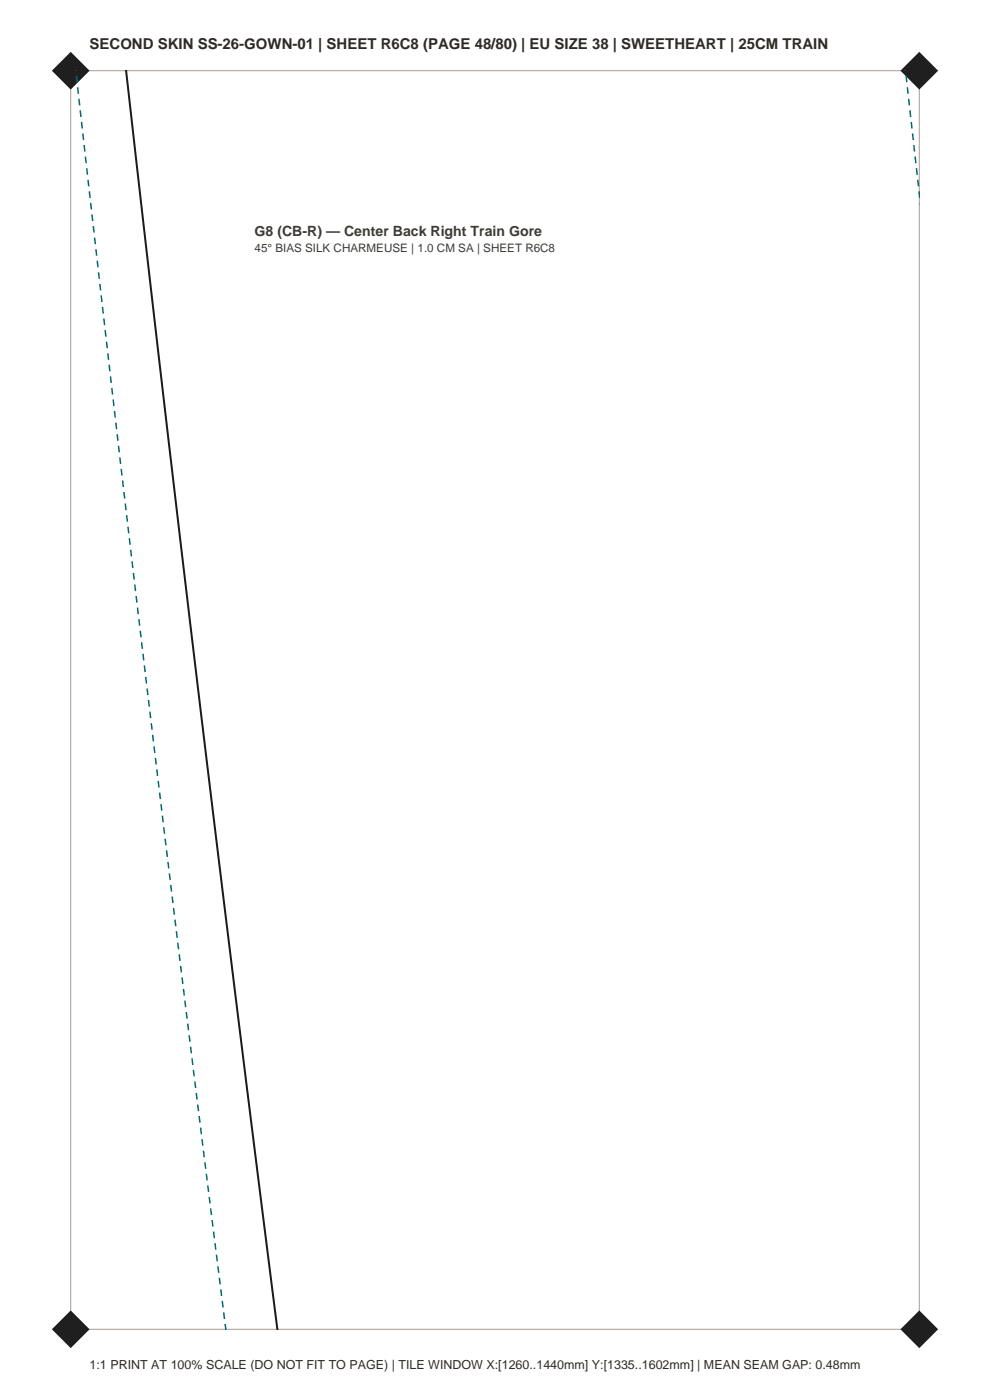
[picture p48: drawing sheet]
<svg xmlns="http://www.w3.org/2000/svg" width="210mm" height="297mm" viewBox="0 0 210 297" stroke-linecap="round" stroke-linejoin="round" font-family="sans-serif">
<defs><g id="words">
<text font-size="3.2" fill="#2e2b26" x="19" y="10.5">SECOND SKIN SS-26-GOWN-01 | SHEET R6C8 (PAGE 48/80) | EU SIZE 38 | SWEETHEART | 25CM TRAIN</text>
<text font-size="3" fill="#403b33" x="54" y="50">G8 (CB-R) — Center Back Right Train Gore</text>
<text font-size="2.6" fill="#2e2b26" x="19" y="290.5">1:1 PRINT AT 100% SCALE (DO NOT FIT TO PAGE) | TILE WINDOW X:[1260..1440mm] Y:[1335..1602mm] | MEAN SEAM GAP: 0.48mm</text>
<text font-size="2.5" fill="#403b33" x="54" y="53.5">45° BIAS SILK CHARMEUSE | 1.0 CM SA | SHEET R6C8</text>
</g></defs>
<path d="M15 15h180v267h-180z" fill="none" stroke="#a69e8f" stroke-width=".21"/>
<g fill="#1f1f1f">
<path d="M11 282l4-4 4 4-4 4z" fill-rule="evenodd"/>
<path d="M191 282l4-4 4 4-4 4z" fill-rule="evenodd"/>
<path d="M11 15l4-4 4 4-4 4z" fill-rule="evenodd"/>
<path d="M191 15l4-4 4 4-4 4z" fill-rule="evenodd"/>
</g>
<path d="M26.7 14.9l6.7 58.6 9.4 79 7.2 59.3 8.8 70.3" fill="none" stroke="#1a1a1a" stroke-width=".42"/>
<path d="M16.1 14.9l7.4 65.4 7 59.6 9.6 79.5 7.8 62.7M192.1 14.9l3 26.6" fill="none" stroke="#036970" stroke-width=".32" stroke-dasharray="1.4 1.1" stroke-linecap="butt"/>
<use href="#words"/>
</svg>
